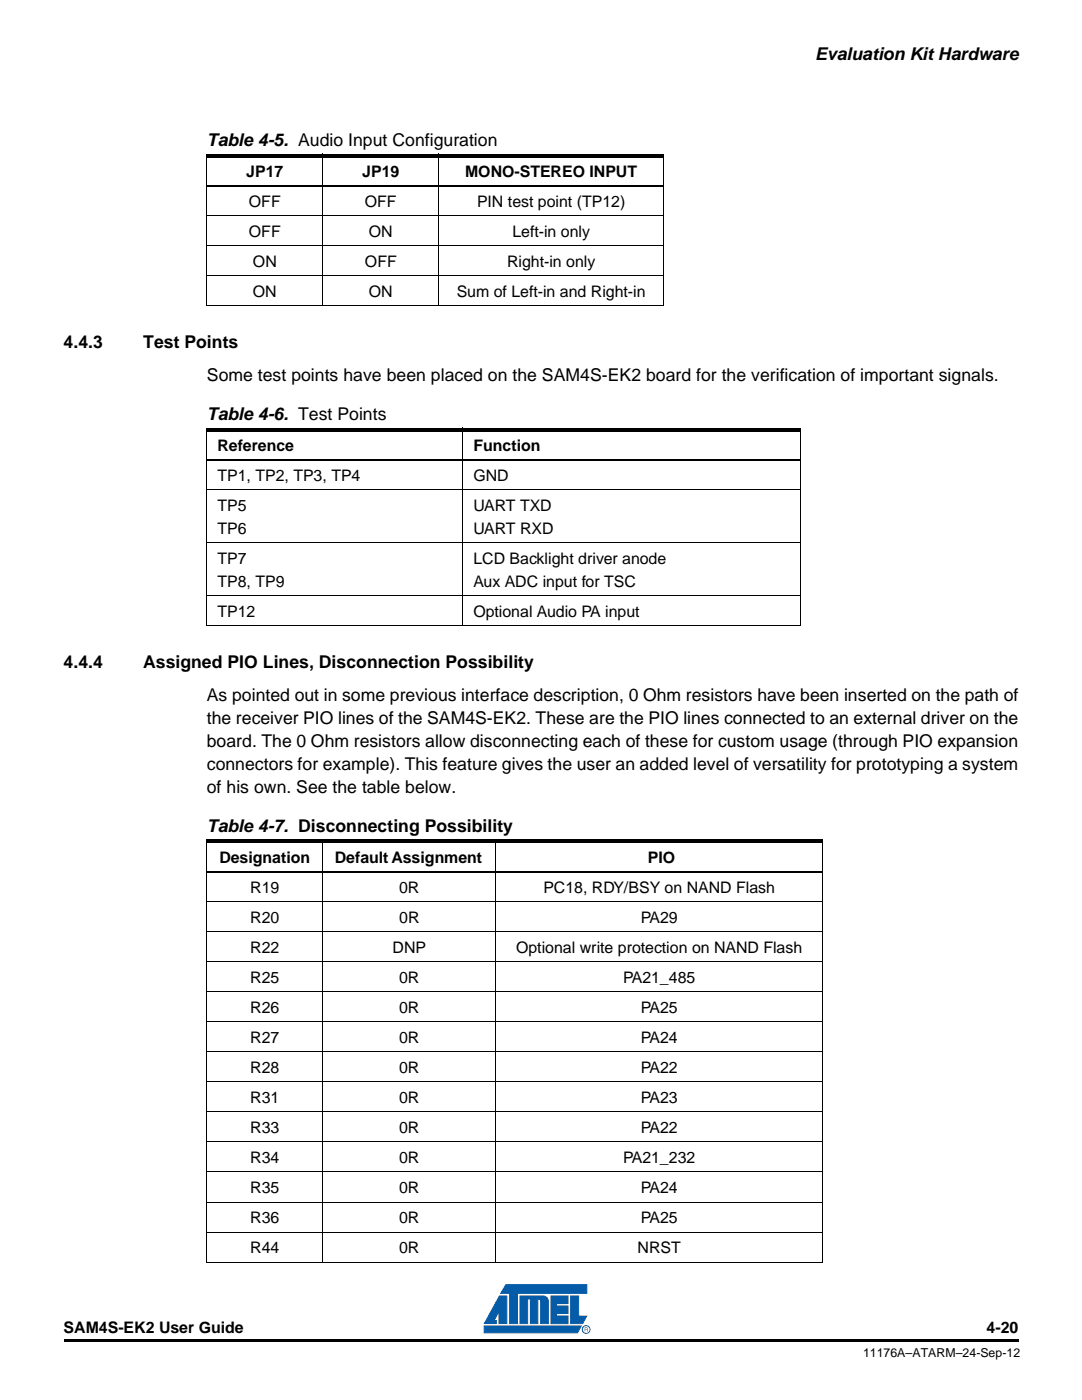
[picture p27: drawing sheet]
<svg xmlns="http://www.w3.org/2000/svg" width="216mm" height="279mm" viewBox="0 0 216 279" stroke-linecap="round" stroke-linejoin="round" font-family="sans-serif">
<defs><g id="words">
<g font-size="3.5">
<text x="162.6" y="11.9">Evaluation Kit Hardware</text>
<text x="41.3" y="29.2">Table 4-5. Audio Input Configuration</text>
<text x="12.7" y="69.4">4.4.3</text>
<text x="28.6" y="69.4">Test Points</text>
<text x="41.3" y="76.1">Some test points have been placed on the SAM4S-EK2 board for the verification of important signals.</text>
<text x="41.3" y="83.8">Table 4-6. Test Points</text>
<text x="12.7" y="133.2">4.4.4</text>
<text x="28.6" y="133.2">Assigned PIO Lines, Disconnection Possibility</text>
<text x="41.3" y="139.9">As pointed out in some previous interface description, 0 Ohm resistors have been inserted on the path of</text>
<text x="41.3" y="144.5">the receiver PIO lines of the SAM4S-EK2. These are the PIO lines connected to an external driver on the</text>
<text x="41.3" y="149.1">board. The 0 Ohm resistors allow disconnecting each of these for custom usage (through PIO expansion</text>
<text x="41.3" y="153.7">connectors for example). This feature gives the user an added level of versatility for prototyping a system</text>
<text x="41.3" y="158.3">of his own. See the table below.</text>
<text x="41.3" y="166">Table 4-7. Disconnecting Possibility</text>
</g>
<g font-size="3.2">
<text x="49.1" y="35.3">JP17</text>
<text x="72.3" y="35.3">JP19</text>
<text x="92.8" y="35.3">MONO-STEREO INPUT</text>
<text x="49.7" y="41.3">OFF</text>
<text x="72.8" y="41.3">OFF</text>
<text x="95.2" y="41.3">PIN test point (TP12)</text>
<text x="49.7" y="47.3">OFF</text>
<text x="73.6" y="47.3">ON</text>
<text x="102.2" y="47.3">Left-in only</text>
<text x="50.5" y="53.3">ON</text>
<text x="72.8" y="53.3">OFF</text>
<text x="101.2" y="53.3">Right-in only</text>
<text x="50.5" y="59.3">ON</text>
<text x="73.6" y="59.3">ON</text>
<text x="91.1" y="59.3">Sum of Left-in and Right-in</text>
<text x="43.4" y="90">Reference</text>
<text x="94.5" y="90">Function</text>
<text x="43.4" y="95.9">TP1, TP2, TP3, TP4</text>
<text x="94.5" y="95.9">GND</text>
<text x="43.4" y="102">TP5</text>
<text x="94.5" y="102">UART TXD</text>
<text x="43.4" y="106.5">TP6</text>
<text x="94.5" y="106.5">UART RXD</text>
<text x="43.4" y="112.5">TP7</text>
<text x="94.5" y="112.5">LCD Backlight driver anode</text>
<text x="43.4" y="117.1">TP8, TP9</text>
<text x="94.5" y="117.1">Aux ADC input for TSC</text>
<text x="43.4" y="123.1">TP12</text>
<text x="94.5" y="123.1">Optional Audio PA input</text>
<text x="43.8" y="172.1">Designation</text>
<text x="66.8" y="172.1">Default Assignment</text>
<text x="129.2" y="172.1">PIO</text>
<text x="49.9" y="178.2">R19</text>
<text x="79.6" y="178.2">0R</text>
<text x="108.4" y="178.2">PC18, RDY/BSY on NAND Flash</text>
<text x="49.9" y="184.1">R20</text>
<text x="79.7" y="184.1">0R</text>
<text x="127.9" y="184.1">PA29</text>
<text x="49.9" y="190.1">R22</text>
<text x="78.3" y="190.1">DNP</text>
<text x="103" y="190.1">Optional write protection on NAND Flash</text>
<text x="49.9" y="196.2">R25</text>
<text x="79.7" y="196.2">0R</text>
<text x="124.3" y="196.2">PA21_485</text>
<text x="49.9" y="202.1">R26</text>
<text x="79.7" y="202.1">0R</text>
<text x="127.8" y="202.1">PA25</text>
<text x="49.9" y="208.1">R27</text>
<text x="79.7" y="208.1">0R</text>
<text x="127.8" y="208.1">PA24</text>
<text x="49.9" y="214.1">R28</text>
<text x="79.7" y="214.1">0R</text>
<text x="127.8" y="214.1">PA22</text>
<text x="49.9" y="220.1">R31</text>
<text x="79.7" y="220.1">0R</text>
<text x="127.8" y="220.1">PA23</text>
<text x="49.9" y="226.1">R33</text>
<text x="79.7" y="226.1">0R</text>
<text x="127.8" y="226.1">PA22</text>
<text x="49.9" y="232.1">R34</text>
<text x="79.7" y="232.1">0R</text>
<text x="124.3" y="232.1">PA21_232</text>
<text x="49.9" y="238.1">R35</text>
<text x="79.7" y="238.1">0R</text>
<text x="127.8" y="238.1">PA24</text>
<text x="49.9" y="244.1">R36</text>
<text x="79.7" y="244.1">0R</text>
<text x="127.8" y="244.1">PA25</text>
<text x="49.9" y="250.1">R44</text>
<text x="79.7" y="250.1">0R</text>
<text x="127.2" y="250.1">NRST</text>
<text x="12.7" y="266">SAM4S-EK2 User Guide</text>
<text x="196.8" y="266">4-20</text>
</g>
<text font-size="2.5" x="172.2" y="270.9">11176A–ATARM–24-Sep-12</text>
</g></defs>
<path d="M12.7 267.2h190.5v.5h-190.5z" fill="#000"/>
<path d="M96.6 256.4h21.2v9.8h-21.2z" fill="#fff"/>
<path d="M99.7 258.6h1.4v5.5h-1.5v-2.4l-1 1.8h.4v.6h-2.4z" fill="#045ba8"/>
<path d="M99.7 258.6h1.4v5.5h-1.5v-2.4l-1 1.8h.4v.6h-2.4z" fill="none" stroke="#045ba8" stroke-width=".2"/>
<path d="M113.9 258.6h1.6v4.1h1.6l-.8 1.5h-2.4z" fill="#045ba8"/>
<path d="M113.9 258.6h1.6v4.1h1.6l-.8 1.5h-2.4z" fill="none" stroke="#045ba8" stroke-width=".2"/>
<path d="M96.6 264.6h19.4l-.8 1.4h-18.6z" fill="#045ba8"/>
<path d="M96.6 264.6h19.4l-.8 1.4h-18.6z" fill="none" stroke="#045ba8" stroke-width=".2"/>
<path d="M100.9 256.4h16.2v1.7h-13.8v6.1h-1.6v-6.1h-1.8z" fill="#045ba8"/>
<path d="M100.9 256.4h16.2v1.7h-13.8v6.1h-1.6v-6.1h-1.8z" fill="none" stroke="#045ba8" stroke-width=".2"/>
<path d="M103.8 258.6h4.5a1.03 1.03 0 0 1 1.1 1.1v4.5h-1.5v-4.5a.51 .51 0 0 0-.6-.5v5h-1.5v-5h-.5v5h-1.5z" fill="#045ba8"/>
<path d="M103.8 258.6h4.5a1.03 1.03 0 0 1 1.1 1.1v4.5h-1.5v-4.5a.51 .51 0 0 0-.6-.5v5h-1.5v-5h-.5v5h-1.5z" fill="none" stroke="#045ba8" stroke-width=".2"/>
<path d="M110 258.6h3.3v1.6h-2.2v.5h2.2v1.4h-2.2v.5h2.2v1.6h-3.3z" fill="#045ba8"/>
<g fill="none" stroke="#045ba8" stroke-width=".2">
<path d="M110 258.6h3.3v1.6h-2.2v.5h2.2v1.4h-2.2v.5h2.2v1.6h-3.3z"/>
<circle cx="117" cy="265.3" r=".78"/>
</g>
<path d="M116.8 265h.3v.3h-.3zM116.7 264.9v.8h.1v-.3h.4v.3h.1l-.1-.7z" fill="#045ba8"/>
<g fill="none" stroke="#000" stroke-width=".2">
<path d="M41.3 31.4v29.5M64.4 30.7v30.4M87.6 30.7v30.4M132.4 31.4v29.5M41.2 43h91.3M41.2 49h91.3M41.2 55h91.3M41.2 61h91.3M41.2 97.7h118.6M41.3 86.1v38.7M92.4 85.4v39.6M159.7 86.1v38.7"/>
<path d="M41.2 108.3h118.6M41.2 118.9h118.6M41.2 124.9h118.6M41.2 179.9h123M41.3 168.3v83.5M64.4 167.6v84.4M98.9 167.6v84.4M164.1 168.3v83.5M41.2 185.9h123M41.2 191.9h123M41.2 197.9h123M41.2 203.9h123"/>
<path d="M41.2 209.9h123M41.2 215.9h123M41.2 221.9h123M41.2 227.9h123M41.2 233.9h123M41.2 239.9h123M41.2 245.9h123M41.2 251.9h123"/>
</g>
<path d="M41.2 30.7h91.3v.7h-91.3zM41.2 85.4h118.6v.7h-118.6zM41.2 167.6h123v.7h-123z" fill="#000"/>
<path d="M41.2 37.1h91.3M41.2 91.7h118.6M41.2 173.9h123" fill="none" stroke="#000" stroke-width=".36"/>
<use href="#words"/>
</svg>
